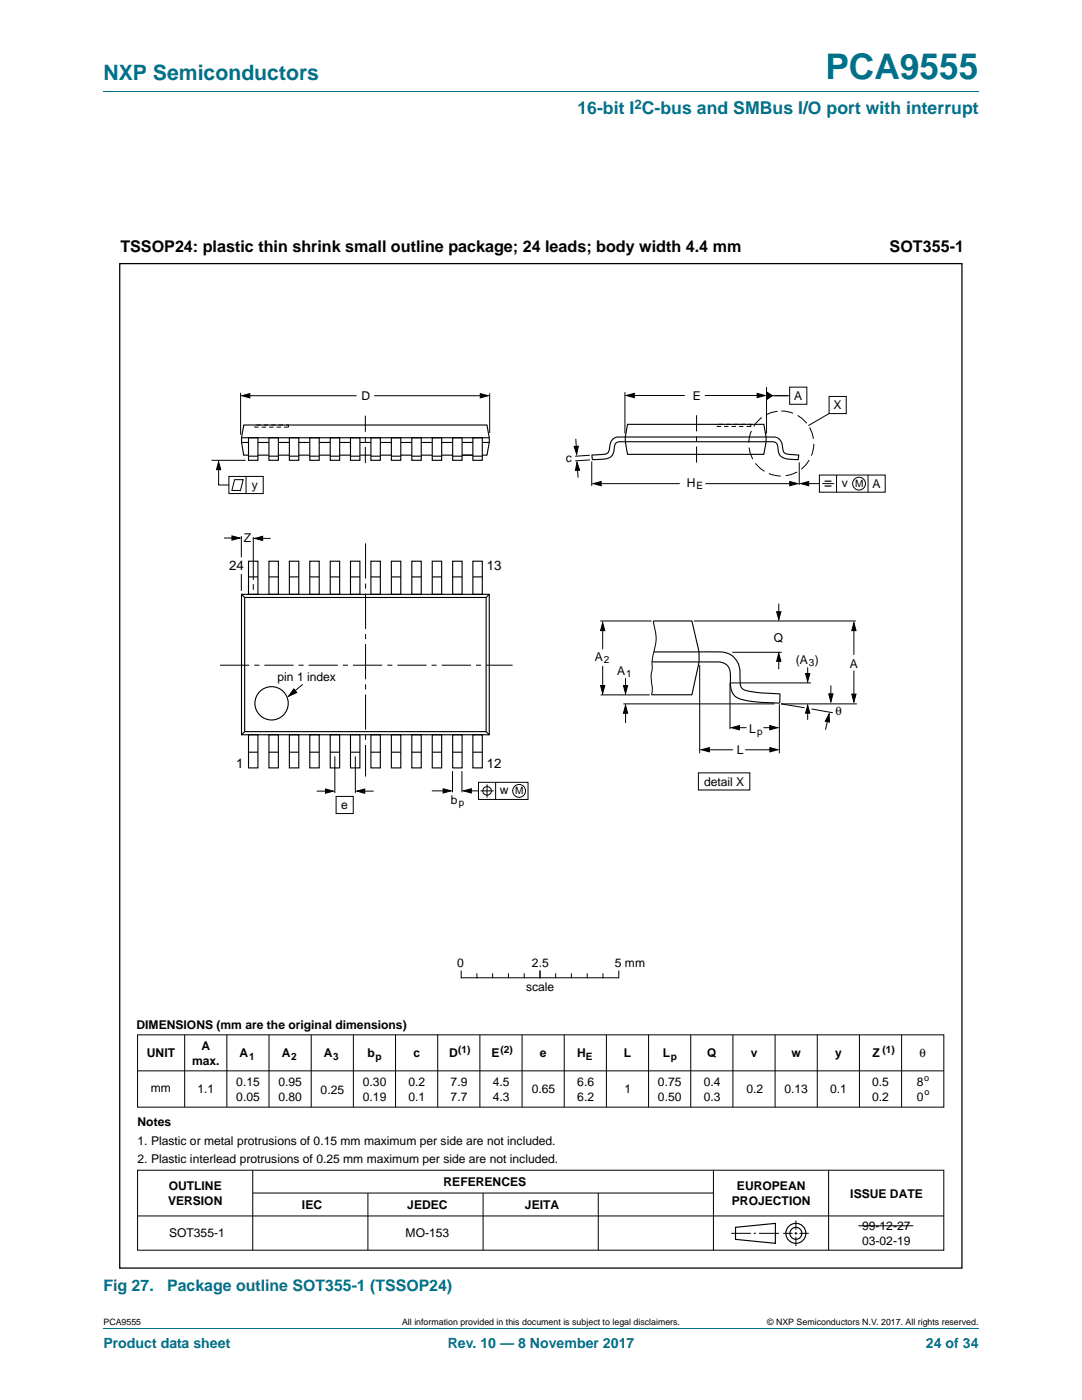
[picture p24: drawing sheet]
<svg xmlns="http://www.w3.org/2000/svg" width="216mm" height="279mm" viewBox="0 0 216 279" stroke-linecap="round" stroke-linejoin="round" font-family="sans-serif">
<defs><g id="words">
<text font-size="7" fill="#00718a" x="164.7" y="15.8">PCA9555</text>
<text font-size="4.2" fill="#00718a" x="20.6" y="16">NXP Semiconductors</text>
<text font-size="3.5" fill="#00718a" x="115.2" y="22.8">16-bit I C-bus and SMBus I/O port with interrupt</text>
<g font-size="3.2">
<text x="24" y="50.2">TSSOP24: plastic thin shrink small outline package; 24 leads; body width 4.4 mm</text>
<text x="177.5" y="50.3">SOT355-1</text>
</g>
<g font-size="3.2" fill="#00718a">
<text x="20.6" y="257.7">Fig 27.</text>
<text x="33.3" y="257.7">Package outline SOT355-1 (TSSOP24)</text>
</g>
<g font-size="2.8" fill="#00718a">
<text x="20.6" y="269.1">Product data sheet</text>
<text x="89.3" y="269.1">Rev. 10 — 8 November 2017</text>
<text x="184.8" y="269.1">24 of 34</text>
</g>
<g font-size="2.7">
<text x="45.7" y="113.8">24</text>
<text x="97.2" y="113.7">13</text>
<text x="47.1" y="153.2">1</text>
<text x="97.2" y="153.2">12</text>
</g>
<text font-size="2.6" fill="#00718a" x="126.6" y="21.7">2</text>
<g font-size="2.4">
<text x="72.2" y="79.8">D</text>
<text x="138.3" y="79.9">E</text>
<text x="158.5" y="79.9">A</text>
<text x="166.3" y="81.7">X</text>
<text x="112.9" y="92.2">c</text>
<text x="50.3" y="97.5">y</text>
<text x="137.1" y="97.1">H</text>
<text x="168" y="97.2">v</text>
<text x="174.1" y="97.4">A</text>
<text x="48.6" y="108.1">Z</text>
<text x="118.7" y="131.9">A</text>
<text x="154.4" y="128.1">Q</text>
<text x="55.4" y="135.9">pin 1 index</text>
<text x="123.1" y="134.7">A</text>
<text x="158.8" y="132.4">(A )</text>
<text x="169.6" y="133.2">A</text>
<text x="166.7" y="142.7">θ</text>
<text x="149.5" y="146.2">L</text>
<text x="147" y="150.5">L</text>
<text x="68.1" y="161.4">e</text>
<text x="90" y="160.5">b</text>
<text x="99.8" y="158.6">w</text>
<text x="140.5" y="156.8">detail X</text>
<text x="91.2" y="193.1">0</text>
<text x="105" y="197.8">scale</text>
<text x="106.1" y="193.1">2.5</text>
<text x="122.7" y="193.1">5 mm</text>
<text x="27.2" y="205.4">DIMENSIONS (mm are the original dimensions)</text>
<text x="40.2" y="209.5">A</text>
<text x="29.3" y="211">UNIT</text>
<text x="38.3" y="212.5">max.</text>
<text x="47.8" y="211">A</text>
<text x="56.2" y="211">A</text>
<text x="64.6" y="211">A</text>
<text x="73.3" y="211">b</text>
<text x="82.5" y="211">c</text>
<text x="89.6" y="211">D</text>
<text x="98.1" y="211">E</text>
<text x="107.7" y="211">e</text>
<text x="115.1" y="211">H</text>
<text x="124.5" y="211">L</text>
<text x="132.2" y="211">L</text>
<text x="141.1" y="211">Q</text>
<text x="149.8" y="211">v</text>
<text x="157.9" y="211">w</text>
<text x="166.6" y="211">y</text>
<text x="174.1" y="211">Z</text>
<text x="183.5" y="211">θ</text>
<text x="30.1" y="218">mm</text>
<text x="39.4" y="218.1">1.1</text>
<text x="47.1" y="216.7">0.15</text>
<text x="47.1" y="219.7">0.05</text>
<text x="55.6" y="216.7">0.95</text>
<text x="55.6" y="219.7">0.80</text>
<text x="64" y="218.2">0.25</text>
<text x="72.4" y="216.7">0.30</text>
<text x="72.4" y="219.7">0.19</text>
<text x="81.5" y="216.7">0.2</text>
<text x="81.5" y="219.7">0.1</text>
<text x="89.9" y="216.7">7.9</text>
<text x="89.9" y="219.7">7.7</text>
<text x="98.3" y="216.7">4.5</text>
<text x="98.3" y="219.7">4.3</text>
<text x="106.1" y="218.2">0.65</text>
<text x="115.2" y="216.7">6.6</text>
<text x="115.2" y="219.7">6.2</text>
<text x="124.6" y="218.2">1</text>
<text x="131.3" y="216.7">0.75</text>
<text x="131.3" y="219.7">0.50</text>
<text x="140.5" y="216.7">0.4</text>
<text x="140.5" y="219.7">0.3</text>
<text x="148.9" y="218.2">0.2</text>
<text x="156.5" y="218.2">0.13</text>
<text x="165.6" y="218.2">0.1</text>
<text x="174" y="216.7">0.5</text>
<text x="174" y="219.7">0.2</text>
<text x="182.9" y="216.8">8</text>
<text x="182.9" y="219.7">0</text>
<text x="27.4" y="224.8">Notes</text>
<text x="27.4" y="228.4">1. Plastic or metal protrusions of 0.15 mm maximum per side are not included.</text>
<text x="27.4" y="232">2. Plastic interlead protrusions of 0.25 mm maximum per side are not included.</text>
<text x="33.7" y="237.5">OUTLINE</text>
<text x="88.5" y="236.8">REFERENCES</text>
<text x="147" y="237.5">EUROPEAN</text>
<text x="169.7" y="239">ISSUE DATE</text>
<text x="33.5" y="240.4">VERSION</text>
<text x="60.3" y="241.4">IEC</text>
<text x="81.3" y="241.4">JEDEC</text>
<text x="104.8" y="241.4">JEITA</text>
<text x="146" y="240.4">PROJECTION</text>
<text x="172" y="245.4">99-12-27</text>
<text x="33.7" y="247">SOT355-1</text>
<text x="80.9" y="247">MO-153</text>
<text x="172" y="248.4">03-02-19</text>
</g>
<g font-size="2">
<text x="139" y="97.6">E</text>
<text x="170.6" y="97.2">M</text>
<text x="120.5" y="132.4">2</text>
<text x="124.9" y="135.1">1</text>
<text x="161.4" y="132.9">3</text>
<text x="151.1" y="146.7">p</text>
<text x="91.5" y="160.9">p</text>
<text x="102.8" y="158.6">M</text>
<text x="49.7" y="211.5">1</text>
<text x="58.1" y="211.5">2</text>
<text x="66.5" y="211.5">3</text>
<text x="74.9" y="211.5">p</text>
<text x="91.5" y="210.1">(1)</text>
<text x="99.9" y="210.1">(2)</text>
<text x="116.9" y="211.5">E</text>
<text x="133.8" y="211.5">p</text>
<text x="176.1" y="210.1">(1)</text>
</g>
<g font-size="1.8">
<text x="184.4" y="215.7">o</text>
<text x="184.5" y="218.6">o</text>
<text x="20.6" y="264.5">PCA9555</text>
<text x="80.2" y="264.5">All information provided in this document is subject to legal disclaimers.</text>
<text x="153.1" y="264.5">© NXP Semiconductors N.V. 2017. All rights reserved.</text>
</g>
</g></defs>
<path d="M20.6 18.2h174.7M20.6 265.1h174.7" fill="none" stroke="#00718a" stroke-width=".2"/>
<g fill="none" stroke="#000" stroke-width=".2">
<path d="M48 78.4v8.4M49.2 79h22M74.7 79h21.9M97.7 78.5v7.9M124.7 78.3v8.2M125.7 78.9h11M140.6 78.9h11.3M153 77.3v9.2M153.5 79h4M157.6 77.3h3.4v3.4h-3.4zM165.4 79.1h3.5v3.4h-3.5zM42.2 91.9h6.8"/>
<path d="M43.6 92.8v4h2.1M45.7 95.1h6.8v3.4h-6.8zM46.8 95.7h1.7l-.5 2.2h-1.7zM49.1 95.1v3.4M114.9 87.6l.1 2.5M115.2 92.8l.1 2.5M117.7 90.9l-2.9 .2M117.7 91.8l-2.9 .2M118.1 92.1v4.9M119.2 96.5h16.4M140.8 96.5h17.4M159.5 92.3v4.5"/>
<path d="M160.7 96.5h2.8M163.5 94.8h13.1v3.4h-13.1zM164.1 96.5h2.3M165.4 82.5l-4.1 2.4M166.9 94.8v3.4M173.2 94.8v3.4M44.7 107.4h2.6M48.2 107v4.2M48.2 114.6v3.3M50.5 107.2v8.5M50.5 116.6v1.1M51.4 107.4h2.6"/>
<path d="M60.4 136.6l-2.5 2M119.8 123.9h10.2M119.8 138.7h9.8M120.3 124.9v4.7M120.3 132.9v4.7M124.8 135.3v2.6M130.3 123.9a10 10 0 0 1 0 6.7l-.2 1.4 .1 1.3a8.1 8.1 0 0 0 0 4.1l-.2 1.3M138.4 123.9h32.4M139.6 132.7v17.6M145.7 136.3h16.1M145.7 136.3v9.2M146.1 130.2h9.9"/>
<path d="M155.4 120.5v2.4M155.4 131.1v2.5M161.2 133.2v1.9M165.8 136.8v2.6M170.4 125.3v5.4M170.4 133.8v5.3M63.2 157.9h2.6M66.8 151v7.3M67.1 158.9h3.4v3.5h-3.4zM70.9 151v7.3M72 157.9h2.6M86.2 157.8h3"/>
<path d="M90.3 153.9v4.2M92.2 153.9v4.2M93.3 157.8h2.2M95.5 156.1h9.9v3.4h-9.9zM95.9 157.8h2.6M97.2 156.5v2.7M98.9 156.1v3.4M124.4 140.5h30.1M124.8 141.7v2.6M139.4 154.2h10.2v3.5h-10.2zM140.6 149.6h5.7M146.8 145.2h2.2"/>
<path d="M148.7 149.6h5.7M152.3 145.2h1.8M155.5 140.5v9.8M161.2 141.8v1.9M161.9 141.5l4.3 .7M165.3 143.1l-.6 2.5M171 140.5h-15.1l4.6 .7M92 193.8v1.3M92.1 195.1h31.3M95.2 194.3v.8M98.3 194.3v.8M101.5 194.3v.8"/>
<path d="M104.6 194.3v.8M107.7 193.8v1.3M110.9 194.3v.8M114 194.3v.8M117.2 194.3v.8M120.3 194.3v.8M123.5 193.8v1.3M27.4 206.5h160.9v14.5h-160.9zM27.5 213.7h160.8M36.9 206.5v14.5M45.3 206.5v14.5M53.7 206.5v14.5"/>
<path d="M62.1 206.5v14.5M70.5 206.5v14.5M78.9 206.5v14.5M87.3 206.5v14.5M95.8 206.5v14.5M104.2 206.5v14.5M112.6 206.5v14.5M121 206.5v14.5M129.4 206.5v14.5M137.8 206.5v14.5M146.2 206.5v14.5M154.7 206.5v14.5"/>
<path d="M163.1 206.5v14.5M171.5 206.5v14.5M179.9 206.5v14.5M27.4 233.5h160.9v16h-160.9zM50.4 233.6v15.9M50.4 238.1h91.9M73.4 238.1v11.4M96.4 238.1v11.4M119.4 238.1v11.4M142.4 233.6v15.9M165.3 233.6v15.9M27.4 242.7h160.9"/>
<path d="M145.9 246.1h3.9M150.4 246.1h.5M151.4 246.1h4M156.3 246.1h1.8M158.5 246.1h.6M158.8 243.6v1.8M158.8 245.9v.5M158.8 246.8v1.9M159.5 246.1h1.9M171.3 244.6h10.9"/>
<circle cx="171.4" cy="96.5" r="1.28"/>
<circle cx="97.2" cy="157.8" r=".86"/>
<circle cx="103.6" cy="157.8" r="1.28"/>
</g>
<g fill="none" stroke="#000" stroke-width=".23">
<path d="M146.8 244.9l7.9-.7v3.9l-7.9-.8z"/>
<circle cx="158.8" cy="246.1" r="1.99"/>
<circle cx="158.8" cy="246.1" r="1.2"/>
</g>
<g fill="#000" stroke="#000" stroke-width=".2">
<path d="M48.3 79l1.5-.4v.8zM95.8 78.6l1.6 .4-1.6 .4zM125 78.9l1.6-.4v.9zM151.1 78.5l1.6 .4-1.6 .5zM153 78.2l1.1 .8-1.1 .7zM43.6 92.2l.4 1.5h-.8zM114.6 89.1l.8-.1-.3 1.7zM115.1 92.3l.6 1.5-.9 .1zM118.4 96.5l1.6-.4v.8zM157.6 96.1l1.6 .4-1.6 .4zM159.8 96.5l1.6-.4v.8zM46.3 106.9l1.6 .5-1.6 .4z"/>
<path d="M50.8 107.4l1.6-.4v.9zM58.6 137.5l.6 .7-1.6 .8zM120.3 124.3l.4 1.6h-.9zM119.8 136.8h.9l-.4 1.6zM124.4 136.8h.8l-.4 1.6zM155.4 130.4l.4 1.6h-.8zM155 122.1h.8l-.4 1.6zM160.7 134.4h.9l-.4 1.6zM165.4 138.5h.8l-.4 1.6zM170.4 124.3l.4 1.6h-.8zM170 138.5h.8l-.4 1.6zM64.9 157.5l1.6 .4-1.6 .4z"/>
<path d="M71.2 157.9l1.6-.4v.8zM88.4 157.4l1.6 .4-1.6 .5zM92.5 157.8l1.5-.4v.9zM124.8 140.8l.4 1.5h-.8zM140 149.6l1.5-.4v.9zM145.9 145.2l1.6-.4v.9zM153.6 144.8l1.6 .4-1.6 .5zM153.6 149.2l1.6 .4-1.6 .5zM161.2 140.7l.4 1.6h-.9zM165.4 142.5l.1 1.6-.8-.2z"/>
</g>
<path d="M43.9 132.8h58.4" fill="none" stroke="#000" stroke-width=".2" stroke-dasharray="5.8 1 1 1" stroke-linecap="butt"/>
<path d="M72.9 108.4v46.6" fill="none" stroke="#000" stroke-width=".2" stroke-dasharray="7 1 1 1" stroke-linecap="butt"/>
<g fill="none" stroke="#000" stroke-width=".22">
<path d="M48.2 87.4h49.4M48.2 88.3h1.4M49.6 87.4h1.9v4.5h-1.9zM49.6 90.8h-1l-.4-2.5v-.9l.4-2.6h48.6l.4 2.6v.9l-.4 2.5h-1M49.6 91h1.9M51.5 88.3h2.2M51.5 90.8h2.2M53.7 87.4h1.8v4.5h-1.8zM53.7 91h1.9M55.5 88.3h2.2M55.5 90.8h2.2M57.7 87.4h1.9v4.5h-1.9z"/>
<path d="M57.8 91h1.8M59.6 88.3h2.2M59.6 90.8h2.2M61.8 87.4h1.9v4.5h-1.9zM61.8 91h1.9M63.7 88.3h2.2M63.7 90.8h2.2M65.9 87.4h1.9v4.5h-1.9zM65.9 91h1.9M67.8 88.3h2.1M67.8 90.8h2.1M69.9 87.4h1.9v4.5h-1.9z"/>
<path d="M69.9 91h1.9M71.8 88.3h2.2M71.9 90.8h2.1M74 87.4h1.9v4.5h-1.9zM74 91h1.9M75.9 88.3h2.2M75.9 90.8h2.2M78.1 87.4h1.9v4.5h-1.9zM78.1 91h1.9M80 90.8h2.2M80 88.3h2.2M82.2 87.4h1.9v4.5h-1.9z"/>
<path d="M82.2 91h1.9M84.1 90.8h2.1M84.1 88.3h2.1M86.2 87.4h1.9v4.5h-1.9zM86.2 91h1.9M88.1 90.8h2.2M88.1 88.3h2.2M90.3 87.4h1.9v4.5h-1.9zM90.3 91h1.9M92.2 88.3h2.2M94.4 87.4h1.8v4.5h-1.8zM94.4 91h1.8"/>
<path d="M94.4 90.8h-2.2M96.2 88.3h1.4M118.1 90.8h.2a7.2 7.2 0 0 0 3-.4l.2-.3a4.4 4.4 0 0 1 .8-2.4 3.5 3.5 0 0 1 2.5-.5h28.1a3.7 3.7 0 0 1 2.7 .5l.3 .5 .2 .8a1.37 1.37 0 0 0 1.6 1.7l1.7 .1-.1 .9h-.3a5.7 5.7 0 0 1-3.2-.7l-.4-.5-.1-.8a1.22 1.22 0 0 0-1.5-1.5h-29.8a1.21 1.21 0 0 0-1.5 1.5 1.92 1.92 0 0 1-2.1 1.9l-2.2 .1zM125.2 84.7h27.2l.5 2.5v1l-.5 2.5h-27.2l-.4-2.5v-1zM48.2 118.6h49.4v28h-49.4zM48.2 118.6l.6 .6M48.8 119.2h48.2v26.8h-48.2zM49.6 112h1.9v6.6h-1.9zM49.6 115.1h1.9M53.7 112h1.8v6.6h-1.8zM53.7 115.1h1.8M57.7 112h1.9v6.6h-1.9z"/>
<path d="M57.7 115.1h1.9M61.8 112h1.9v6.6h-1.9zM61.8 115.1h1.9M65.9 112h1.9v6.6h-1.9zM65.9 115.1h1.9M69.9 112h1.9v6.6h-1.9zM69.9 115.1h1.9M74 112h1.9v6.6h-1.9zM74 115.1h1.9M78.1 112h1.9v6.6h-1.9zM78.1 115.1h1.9M82.2 112h1.9v6.6h-1.9z"/>
<path d="M82.2 115.1h1.9M86.2 112h1.9v6.6h-1.9zM86.2 115.1h1.9M90.3 112h1.9v6.6h-1.9zM90.3 115.1h1.9M94.4 112h1.8v6.6h-1.8zM94.4 115.1h1.8M97.6 118.6l-.6 .6M130.3 123.9h7.8l1.4 6.2v2l-1.4 6.6h-8.1M130.5 130.1h10a12.6 12.6 0 0 1 5.1 .5 4.2 4.2 0 0 1 2.1 4.2 4.8 4.8 0 0 0 .2 2.4l.4 .3a22.5 22.5 0 0 0 7.2 1l.1 .1v1.6a16.1 16.1 0 0 1-5.1-.2l-1.5-.2a3.2 3.2 0 0 1-3.3-3.8l.1-.7a2.61 2.61 0 0 0-1.4-3 15.6 15.6 0 0 0-4.8-.2h-9.5M48.8 146l-.6 .6M49.6 146.6h1.9v6.7h-1.9z"/>
<path d="M49.6 150.1h1.9M53.7 146.6h1.8v6.7h-1.8zM53.7 150.1h1.8M57.7 146.6h1.9v6.7h-1.9zM57.7 150.1h1.9M61.8 146.6h1.9v6.7h-1.9zM61.8 150.1h1.9M65.9 146.6h1.9v6.7h-1.9zM65.9 150.1h1.9M69.9 146.6h1.9v6.7h-1.9zM69.9 150.1h1.9M74 146.6h1.9v6.7h-1.9z"/>
<path d="M74 150.1h1.9M78.1 146.6h1.9v6.7h-1.9zM78.1 150.1h1.9M82.2 146.6h1.9v6.7h-1.9zM82.2 150.1h1.9M86.2 146.6h1.9v6.7h-1.9zM86.2 150.1h1.9M90.3 146.6h1.9v6.7h-1.9zM90.3 150.1h1.9M94.4 146.6h1.8v6.7h-1.8zM94.4 150.1h1.8M97 146l.6 .6"/>
<circle cx="54.2" cy="140.4" r="3.3"/>
</g>
<path d="M164.5 96h1.4M164.5 97h1.4" fill="none" stroke="#000" stroke-width=".24"/>
<path d="M72.9 83v9.5M139 82.9v9.5" fill="none" stroke="#000" stroke-width=".2" stroke-dasharray="3.2 1 1 1" stroke-linecap="butt"/>
<circle cx="155.9" cy="88.5" r="6.5" fill="none" stroke="#000" stroke-width=".2" stroke-dasharray="2.4 1" stroke-linecap="butt"/>
<path d="M50.9 84.8h6.7v.4h-6.7zM143.1 84.7h6.7v.4h-6.7z" fill="none" stroke="#000" stroke-width=".2" stroke-dasharray=".9 .6" stroke-linecap="butt"/>
<path d="M23.9 52.6h168v200.5h-168z" fill="none" stroke="#000" stroke-width=".25"/>
<use href="#words"/>
</svg>
